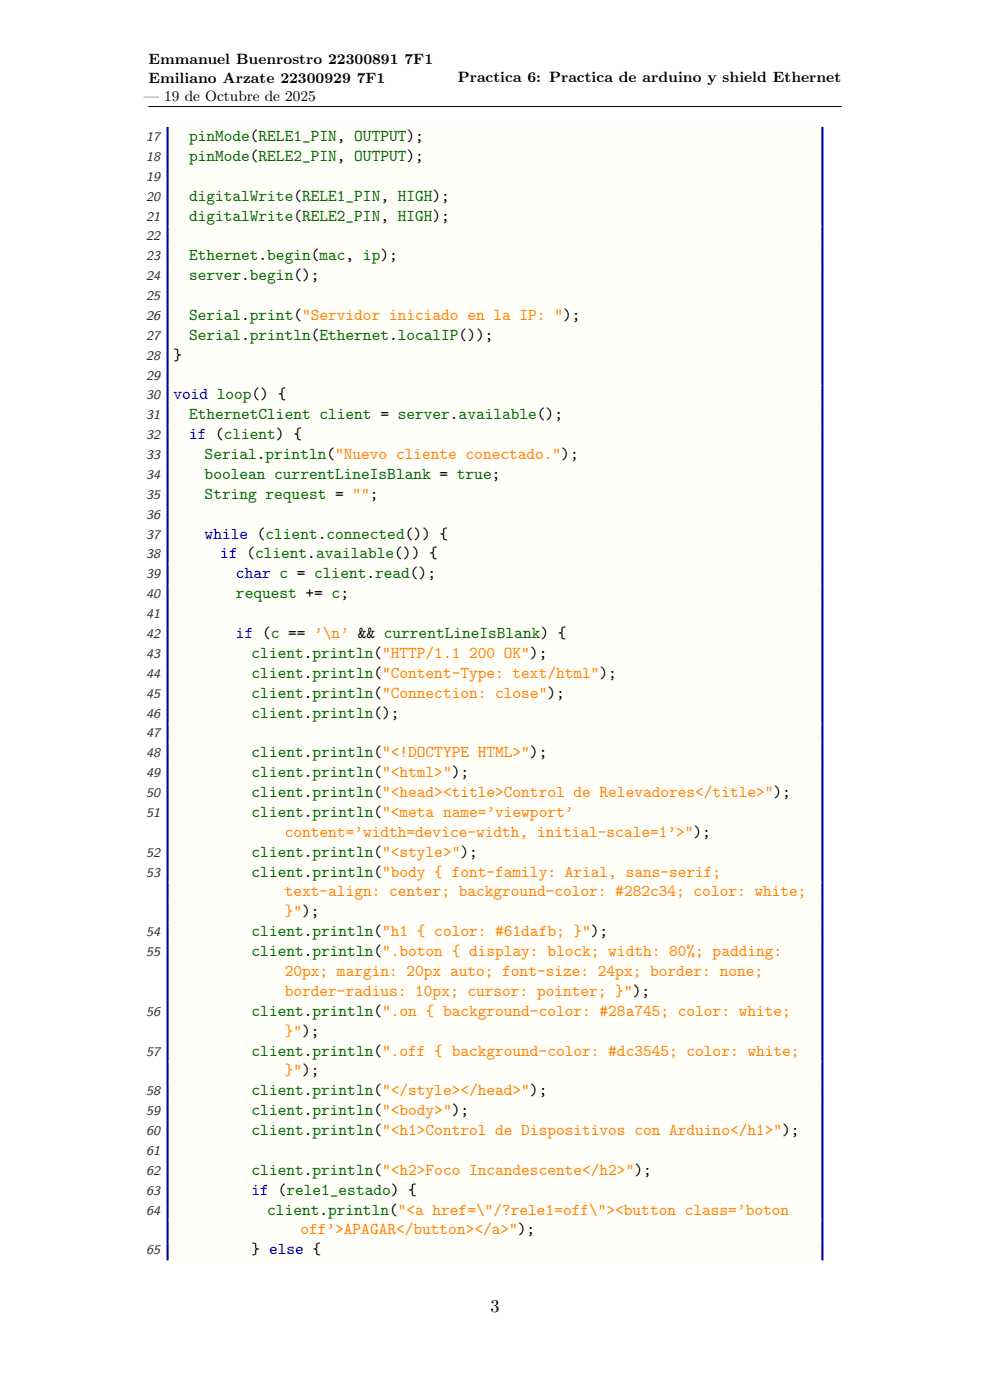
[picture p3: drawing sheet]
<svg xmlns="http://www.w3.org/2000/svg" width="210mm" height="297mm" viewBox="0 0 210 297" stroke-linecap="round" stroke-linejoin="round" font-family="sans-serif">
<defs><g id="words">
<text font-size="3.8" x="104" y="278.3">3</text>
<g font-size="3.5" fill="#060">
<text x="40.1" y="29.9">pinMode(RELE1_PIN, OUTPUT);</text>
<text x="40.1" y="34.1">pinMode(RELE2_PIN, OUTPUT);</text>
<text x="40.1" y="42.6">digitalWrite(RELE1_PIN, HIGH);</text>
<text x="40.1" y="46.8">digitalWrite(RELE2_PIN, HIGH);</text>
<text x="40.1" y="55.2">Ethernet.begin(mac, ip);</text>
<text x="40.1" y="59.4">server.begin();</text>
<text x="40.1" y="67.9">Serial.print(&quot;Servidor iniciado en la IP: &quot;);</text>
<text x="40.1" y="72.1">Serial.println(Ethernet.localIP());</text>
<text x="40.1" y="89">EthernetClient client = server.available();</text>
<text x="43.4" y="97.4">Serial.println(&quot;Nuevo cliente conectado.&quot;);</text>
<text x="43.4" y="101.6">boolean currentLineIsBlank = true;</text>
<text x="43.4" y="105.8">String request = &quot;&quot;;</text>
<text x="50.1" y="126.9">request += c;</text>
<text x="53.4" y="139.6">client.println(&quot;HTTP/1.1</text>
<text x="53.4" y="143.8">client.println(&quot;Content-Type: text/html&quot;);</text>
<text x="53.4" y="148">client.println(&quot;Connection: close&quot;);</text>
<text x="53.4" y="152.2">client.println();</text>
<text x="53.4" y="160.7">client.println(&quot;&lt;!DOCTYPE HTML&gt;&quot;);</text>
<text x="53.4" y="164.9">client.println(&quot;&lt;html&gt;&quot;);</text>
<text x="53.4" y="169.1">client.println(&quot;&lt;head&gt;&lt;title&gt;Control de Relevadores&lt;/title&gt;&quot;);</text>
<text x="53.4" y="173.3">client.println(&quot;&lt;meta name=’viewport’</text>
<text x="53.4" y="181.7">client.println(&quot;&lt;style&gt;&quot;);</text>
<text x="53.4" y="186">client.println(&quot;body { font-family: Arial, sans-serif;</text>
<text x="53.4" y="198.6">client.println(&quot;h1 { color: #61dafb; }&quot;);</text>
<text x="53.4" y="202.8">client.println(&quot;.boton { display: block; width: 80%; padding:</text>
<text x="53.4" y="215.5">client.println(&quot;.on { background-color: #28a745; color: white;</text>
<text x="53.4" y="223.9">client.println(&quot;.off { background-color: #dc3545; color: white;</text>
<text x="53.4" y="232.4">client.println(&quot;&lt;/style&gt;&lt;/head&gt;&quot;);</text>
<text x="53.4" y="236.6">client.println(&quot;&lt;body&gt;&quot;);</text>
<text x="53.4" y="240.8">client.println(&quot;&lt;h1&gt;Control de Dispositivos con Arduino&lt;/h1&gt;&quot;);</text>
<text x="53.4" y="249.2">client.println(&quot;&lt;h2&gt;Foco Incandescente&lt;/h2&gt;&quot;);</text>
<text x="56.7" y="257.7">client.println(&quot;&lt;a href=\&quot;/?rele1=off\&quot;&gt;&lt;button class=’boton</text>
</g>
<g font-size="3.5">
<text x="36.8" y="76.3">}</text>
<text x="53.4" y="266.1">} else {</text>
</g>
<g font-size="3.5" fill="#00c">
<text x="36.8" y="84.7">void loop() {</text>
<text x="40.1" y="93.2">if (client) {</text>
<text x="43.4" y="114.3">while (client.connected()) {</text>
<text x="46.7" y="118.5">if (client.available()) {</text>
<text x="50.1" y="122.7">char c = client.read();</text>
<text x="50.1" y="135.3">if (c == ’\n’ &amp;&amp; currentLineIsBlank) {</text>
<text x="53.4" y="253.4">if (rele1_estado) {</text>
</g>
<g font-size="3.5" fill="#ff8000">
<text x="99.5" y="139.6">200 OK&quot;);</text>
<text x="60.4" y="177.5">content=’width=device-width, initial-scale=1’&gt;&quot;);</text>
<text x="60.4" y="190.2">text-align: center; background-color: #282c34; color: white;</text>
<text x="60.4" y="194.4">}&quot;);</text>
<text x="60.4" y="207">20px; margin: 20px auto; font-size: 24px; border: none;</text>
<text x="60.4" y="211.3">border-radius: 10px; cursor: pointer; }&quot;);</text>
<text x="60.4" y="219.7">}&quot;);</text>
<text x="60.4" y="228.1">}&quot;);</text>
<text x="63.7" y="261.9">off’&gt;APAGAR&lt;/button&gt;&lt;/a&gt;&quot;);</text>
</g>
<g font-size="3.2">
<text x="31.5" y="13.6">Emmanuel Buenrostro 22300891 7F1</text>
<text x="31.5" y="17.5">Emiliano Arzate 22300929 7F1</text>
<text x="97.1" y="17.4">Practica 6: Practica de arduino y shield Ethernet</text>
<text x="30.5" y="21.4">— 19 de Octubre de 2025</text>
</g>
<g font-size="2.8" fill="#333">
<text x="31" y="29.9">17</text>
<text x="31" y="34.1">18</text>
<text x="31" y="38.3">19</text>
<text x="31" y="42.6">20</text>
<text x="31" y="46.8">21</text>
<text x="31" y="51">22</text>
<text x="31" y="55.2">23</text>
<text x="31" y="59.4">24</text>
<text x="31" y="63.7">25</text>
<text x="31" y="67.9">26</text>
<text x="31" y="72.1">27</text>
<text x="31" y="76.3">28</text>
<text x="31" y="80.5">29</text>
<text x="31" y="84.7">30</text>
<text x="31" y="89">31</text>
<text x="31" y="93.2">32</text>
<text x="31" y="97.4">33</text>
<text x="31" y="101.6">34</text>
<text x="31" y="105.8">35</text>
<text x="31" y="110">36</text>
<text x="31" y="114.3">37</text>
<text x="31" y="118.5">38</text>
<text x="31" y="122.7">39</text>
<text x="31" y="126.9">40</text>
<text x="31" y="131.1">41</text>
<text x="31" y="135.3">42</text>
<text x="31" y="139.6">43</text>
<text x="31" y="143.8">44</text>
<text x="31" y="148">45</text>
<text x="31" y="152.2">46</text>
<text x="31" y="156.4">47</text>
<text x="31" y="160.7">48</text>
<text x="31" y="164.9">49</text>
<text x="31" y="169.1">50</text>
<text x="31" y="173.3">51</text>
<text x="31" y="181.7">52</text>
<text x="31" y="186">53</text>
<text x="31" y="198.6">54</text>
<text x="31" y="202.8">55</text>
<text x="31" y="215.5">56</text>
<text x="31" y="223.9">57</text>
<text x="31" y="232.4">58</text>
<text x="31" y="236.6">59</text>
<text x="31" y="240.8">60</text>
<text x="31" y="245">61</text>
<text x="31" y="249.2">62</text>
<text x="31" y="253.4">63</text>
<text x="31" y="257.7">64</text>
<text x="31" y="266.1">65</text>
</g>
</g></defs>
<path d="M31.5 22.6h147" fill="none" stroke="#000" stroke-width=".21"/>
<path d="M35.7 27h1.1v4.2h-1.1z" fill="#fffef8"/>
<path d="M35.5 27v4.2" fill="none" stroke="#00004d" stroke-width=".35"/>
<path d="M35.5 27v4.2" fill="none" stroke="#0000b3" stroke-width=".35"/>
<g fill="#fffef8">
<path d="M36.8 27h136.4v4.2h-136.4z"/>
<path d="M173.2 27h1.1v4.2h-1.1z"/>
</g>
<path d="M174.5 27v4.2" fill="none" stroke="#00004d" stroke-width=".35"/>
<path d="M174.5 27v4.2" fill="none" stroke="#0000b3" stroke-width=".35"/>
<path d="M35.7 31.2h1.1v4.2h-1.1z" fill="#fffef8"/>
<path d="M35.5 31.2v4.2" fill="none" stroke="#00004d" stroke-width=".35"/>
<path d="M35.5 31.2v4.2" fill="none" stroke="#0000b3" stroke-width=".35"/>
<g fill="#fffef8">
<path d="M36.8 31.2h136.4v4.2h-136.4z"/>
<path d="M173.2 31.2h1.1v4.2h-1.1z"/>
</g>
<path d="M174.5 31.2v4.2" fill="none" stroke="#00004d" stroke-width=".35"/>
<path d="M174.5 31.2v4.2" fill="none" stroke="#0000b3" stroke-width=".35"/>
<path d="M35.7 35.4h1.1v4.2h-1.1z" fill="#fffef8"/>
<path d="M35.5 35.4v4.2" fill="none" stroke="#00004d" stroke-width=".35"/>
<path d="M35.5 35.4v4.2" fill="none" stroke="#0000b3" stroke-width=".35"/>
<g fill="#fffef8">
<path d="M36.8 35.4h136.4v4.2h-136.4z"/>
<path d="M173.2 35.4h1.1v4.2h-1.1z"/>
</g>
<path d="M174.5 35.4v4.2" fill="none" stroke="#00004d" stroke-width=".35"/>
<path d="M174.5 35.4v4.2" fill="none" stroke="#0000b3" stroke-width=".35"/>
<path d="M35.7 39.6h1.1v4.2h-1.1z" fill="#fffef8"/>
<path d="M35.5 39.6v4.2" fill="none" stroke="#00004d" stroke-width=".35"/>
<path d="M35.5 39.6v4.2" fill="none" stroke="#0000b3" stroke-width=".35"/>
<g fill="#fffef8">
<path d="M36.8 39.6h136.4v4.2h-136.4z"/>
<path d="M173.2 39.6h1.1v4.2h-1.1z"/>
</g>
<path d="M174.5 39.6v4.2" fill="none" stroke="#00004d" stroke-width=".35"/>
<path d="M174.5 39.6v4.2" fill="none" stroke="#0000b3" stroke-width=".35"/>
<path d="M35.7 43.8h1.1v4.2h-1.1z" fill="#fffef8"/>
<path d="M35.5 43.8v4.2" fill="none" stroke="#00004d" stroke-width=".35"/>
<path d="M35.5 43.8v4.2" fill="none" stroke="#0000b3" stroke-width=".35"/>
<g fill="#fffef8">
<path d="M36.8 43.8h136.4v4.2h-136.4z"/>
<path d="M173.2 43.8h1.1v4.2h-1.1z"/>
</g>
<path d="M174.5 43.8v4.2" fill="none" stroke="#00004d" stroke-width=".35"/>
<path d="M174.5 43.8v4.2" fill="none" stroke="#0000b3" stroke-width=".35"/>
<path d="M35.7 48h1.1v4.3h-1.1z" fill="#fffef8"/>
<path d="M35.5 48v4.3" fill="none" stroke="#00004d" stroke-width=".35"/>
<path d="M35.5 48v4.3" fill="none" stroke="#0000b3" stroke-width=".35"/>
<g fill="#fffef8">
<path d="M36.8 48h136.4v4.3h-136.4z"/>
<path d="M173.2 48h1.1v4.3h-1.1z"/>
</g>
<path d="M174.5 48v4.3" fill="none" stroke="#00004d" stroke-width=".35"/>
<path d="M174.5 48v4.3" fill="none" stroke="#0000b3" stroke-width=".35"/>
<path d="M35.7 52.3h1.1v4.2h-1.1z" fill="#fffef8"/>
<path d="M35.5 52.3v4.2" fill="none" stroke="#00004d" stroke-width=".35"/>
<path d="M35.5 52.3v4.2" fill="none" stroke="#0000b3" stroke-width=".35"/>
<g fill="#fffef8">
<path d="M36.8 52.3h136.4v4.2h-136.4z"/>
<path d="M173.2 52.3h1.1v4.2h-1.1z"/>
</g>
<path d="M174.5 52.3v4.2" fill="none" stroke="#00004d" stroke-width=".35"/>
<path d="M174.5 52.3v4.2" fill="none" stroke="#0000b3" stroke-width=".35"/>
<path d="M35.7 56.5h1.1v4.2h-1.1z" fill="#fffef8"/>
<path d="M35.5 56.5v4.2" fill="none" stroke="#00004d" stroke-width=".35"/>
<path d="M35.5 56.5v4.2" fill="none" stroke="#0000b3" stroke-width=".35"/>
<g fill="#fffef8">
<path d="M36.8 56.5h136.4v4.2h-136.4z"/>
<path d="M173.2 56.5h1.1v4.2h-1.1z"/>
</g>
<path d="M174.5 56.5v4.2" fill="none" stroke="#00004d" stroke-width=".35"/>
<path d="M174.5 56.5v4.2" fill="none" stroke="#0000b3" stroke-width=".35"/>
<path d="M35.7 60.7h1.1v4.2h-1.1z" fill="#fffef8"/>
<path d="M35.5 60.7v4.2" fill="none" stroke="#00004d" stroke-width=".35"/>
<path d="M35.5 60.7v4.2" fill="none" stroke="#0000b3" stroke-width=".35"/>
<g fill="#fffef8">
<path d="M36.8 60.7h136.4v4.2h-136.4z"/>
<path d="M173.2 60.7h1.1v4.2h-1.1z"/>
</g>
<path d="M174.5 60.7v4.2" fill="none" stroke="#00004d" stroke-width=".35"/>
<path d="M174.5 60.7v4.2" fill="none" stroke="#0000b3" stroke-width=".35"/>
<path d="M35.7 64.9h1.1v4.2h-1.1z" fill="#fffef8"/>
<path d="M35.5 64.9v4.2" fill="none" stroke="#00004d" stroke-width=".35"/>
<path d="M35.5 64.9v4.2" fill="none" stroke="#0000b3" stroke-width=".35"/>
<g fill="#fffef8">
<path d="M36.8 64.9h136.4v4.2h-136.4z"/>
<path d="M173.2 64.9h1.1v4.2h-1.1z"/>
</g>
<path d="M174.5 64.9v4.2" fill="none" stroke="#00004d" stroke-width=".35"/>
<path d="M174.5 64.9v4.2" fill="none" stroke="#0000b3" stroke-width=".35"/>
<path d="M35.7 69.1h1.1v4.3h-1.1z" fill="#fffef8"/>
<path d="M35.5 69.1v4.3" fill="none" stroke="#00004d" stroke-width=".35"/>
<path d="M35.5 69.1v4.3" fill="none" stroke="#0000b3" stroke-width=".35"/>
<g fill="#fffef8">
<path d="M36.8 69.1h136.4v4.3h-136.4z"/>
<path d="M173.2 69.1h1.1v4.3h-1.1z"/>
</g>
<path d="M174.5 69.1v4.3" fill="none" stroke="#00004d" stroke-width=".35"/>
<path d="M174.5 69.1v4.3" fill="none" stroke="#0000b3" stroke-width=".35"/>
<path d="M35.7 73.4h1.1v4.2h-1.1z" fill="#fffef8"/>
<path d="M35.5 73.4v4.2" fill="none" stroke="#00004d" stroke-width=".35"/>
<path d="M35.5 73.4v4.2" fill="none" stroke="#0000b3" stroke-width=".35"/>
<g fill="#fffef8">
<path d="M36.8 73.4h136.4v4.2h-136.4z"/>
<path d="M173.2 73.4h1.1v4.2h-1.1z"/>
</g>
<path d="M174.5 73.4v4.2" fill="none" stroke="#00004d" stroke-width=".35"/>
<path d="M174.5 73.4v4.2" fill="none" stroke="#0000b3" stroke-width=".35"/>
<path d="M35.7 77.6h1.1v4.2h-1.1z" fill="#fffef8"/>
<path d="M35.5 77.6v4.2" fill="none" stroke="#00004d" stroke-width=".35"/>
<path d="M35.5 77.6v4.2" fill="none" stroke="#0000b3" stroke-width=".35"/>
<g fill="#fffef8">
<path d="M36.8 77.6h136.4v4.2h-136.4z"/>
<path d="M173.2 77.6h1.1v4.2h-1.1z"/>
</g>
<path d="M174.5 77.6v4.2" fill="none" stroke="#00004d" stroke-width=".35"/>
<path d="M174.5 77.6v4.2" fill="none" stroke="#0000b3" stroke-width=".35"/>
<path d="M35.7 81.8h1.1v4.2h-1.1z" fill="#fffef8"/>
<path d="M35.5 81.8v4.2" fill="none" stroke="#00004d" stroke-width=".35"/>
<path d="M35.5 81.8v4.2" fill="none" stroke="#0000b3" stroke-width=".35"/>
<g fill="#fffef8">
<path d="M36.8 81.8h136.4v4.2h-136.4z"/>
<path d="M173.2 81.8h1.1v4.2h-1.1z"/>
</g>
<path d="M174.5 81.8v4.2" fill="none" stroke="#00004d" stroke-width=".35"/>
<path d="M174.5 81.8v4.2" fill="none" stroke="#0000b3" stroke-width=".35"/>
<path d="M35.7 86h1.1v4.2h-1.1z" fill="#fffef8"/>
<path d="M35.5 86v4.2" fill="none" stroke="#00004d" stroke-width=".35"/>
<path d="M35.5 86v4.2" fill="none" stroke="#0000b3" stroke-width=".35"/>
<g fill="#fffef8">
<path d="M36.8 86h136.4v4.2h-136.4z"/>
<path d="M173.2 86h1.1v4.2h-1.1z"/>
</g>
<path d="M174.5 86v4.2" fill="none" stroke="#00004d" stroke-width=".35"/>
<path d="M174.5 86v4.2" fill="none" stroke="#0000b3" stroke-width=".35"/>
<path d="M35.7 90.2h1.1v4.2h-1.1z" fill="#fffef8"/>
<path d="M35.5 90.2v4.2" fill="none" stroke="#00004d" stroke-width=".35"/>
<path d="M35.5 90.2v4.2" fill="none" stroke="#0000b3" stroke-width=".35"/>
<g fill="#fffef8">
<path d="M36.8 90.2h136.4v4.2h-136.4z"/>
<path d="M173.2 90.2h1.1v4.2h-1.1z"/>
</g>
<path d="M174.5 90.2v4.2" fill="none" stroke="#00004d" stroke-width=".35"/>
<path d="M174.5 90.2v4.2" fill="none" stroke="#0000b3" stroke-width=".35"/>
<path d="M35.7 94.4h1.1v4.3h-1.1z" fill="#fffef8"/>
<path d="M35.5 94.4v4.3" fill="none" stroke="#00004d" stroke-width=".35"/>
<path d="M35.5 94.4v4.3" fill="none" stroke="#0000b3" stroke-width=".35"/>
<g fill="#fffef8">
<path d="M36.8 94.4h136.4v4.3h-136.4z"/>
<path d="M173.2 94.4h1.1v4.3h-1.1z"/>
</g>
<path d="M174.5 94.4v4.3" fill="none" stroke="#00004d" stroke-width=".35"/>
<path d="M174.5 94.4v4.3" fill="none" stroke="#0000b3" stroke-width=".35"/>
<path d="M35.7 98.7h1.1v4.2h-1.1z" fill="#fffef8"/>
<path d="M35.5 98.7v4.2" fill="none" stroke="#00004d" stroke-width=".35"/>
<path d="M35.5 98.7v4.2" fill="none" stroke="#0000b3" stroke-width=".35"/>
<g fill="#fffef8">
<path d="M36.8 98.7h136.4v4.2h-136.4z"/>
<path d="M173.2 98.7h1.1v4.2h-1.1z"/>
</g>
<path d="M174.5 98.7v4.2" fill="none" stroke="#00004d" stroke-width=".35"/>
<path d="M174.5 98.7v4.2" fill="none" stroke="#0000b3" stroke-width=".35"/>
<path d="M35.7 102.9h1.1v4.2h-1.1z" fill="#fffef8"/>
<path d="M35.5 102.9v4.2" fill="none" stroke="#00004d" stroke-width=".35"/>
<path d="M35.5 102.9v4.2" fill="none" stroke="#0000b3" stroke-width=".35"/>
<g fill="#fffef8">
<path d="M36.8 102.9h136.4v4.2h-136.4z"/>
<path d="M173.2 102.9h1.1v4.2h-1.1z"/>
</g>
<path d="M174.5 102.9v4.2" fill="none" stroke="#00004d" stroke-width=".35"/>
<path d="M174.5 102.9v4.2" fill="none" stroke="#0000b3" stroke-width=".35"/>
<path d="M35.7 107.1h1.1v4.2h-1.1z" fill="#fffef8"/>
<path d="M35.5 107.1v4.2" fill="none" stroke="#00004d" stroke-width=".35"/>
<path d="M35.5 107.1v4.2" fill="none" stroke="#0000b3" stroke-width=".35"/>
<g fill="#fffef8">
<path d="M36.8 107.1h136.4v4.2h-136.4z"/>
<path d="M173.2 107.1h1.1v4.2h-1.1z"/>
</g>
<path d="M174.5 107.1v4.2" fill="none" stroke="#00004d" stroke-width=".35"/>
<path d="M174.5 107.1v4.2" fill="none" stroke="#0000b3" stroke-width=".35"/>
<path d="M35.7 111.3h1.1v4.2h-1.1z" fill="#fffef8"/>
<path d="M35.5 111.3v4.2" fill="none" stroke="#00004d" stroke-width=".35"/>
<path d="M35.5 111.3v4.2" fill="none" stroke="#0000b3" stroke-width=".35"/>
<g fill="#fffef8">
<path d="M36.8 111.3h136.4v4.2h-136.4z"/>
<path d="M173.2 111.3h1.1v4.2h-1.1z"/>
</g>
<path d="M174.5 111.3v4.2" fill="none" stroke="#00004d" stroke-width=".35"/>
<path d="M174.5 111.3v4.2" fill="none" stroke="#0000b3" stroke-width=".35"/>
<path d="M35.7 115.5h1.1v4.2h-1.1z" fill="#fffef8"/>
<path d="M35.5 115.5v4.2" fill="none" stroke="#00004d" stroke-width=".35"/>
<path d="M35.5 115.5v4.2" fill="none" stroke="#0000b3" stroke-width=".35"/>
<g fill="#fffef8">
<path d="M36.8 115.5h136.4v4.2h-136.4z"/>
<path d="M173.2 115.5h1.1v4.2h-1.1z"/>
</g>
<path d="M174.5 115.5v4.2" fill="none" stroke="#00004d" stroke-width=".35"/>
<path d="M174.5 115.5v4.2" fill="none" stroke="#0000b3" stroke-width=".35"/>
<path d="M35.7 119.7h1.1v4.3h-1.1z" fill="#fffef8"/>
<path d="M35.5 119.7v4.3" fill="none" stroke="#00004d" stroke-width=".35"/>
<path d="M35.5 119.7v4.3" fill="none" stroke="#0000b3" stroke-width=".35"/>
<g fill="#fffef8">
<path d="M36.8 119.7h136.4v4.3h-136.4z"/>
<path d="M173.2 119.7h1.1v4.3h-1.1z"/>
</g>
<path d="M174.5 119.7v4.3" fill="none" stroke="#00004d" stroke-width=".35"/>
<path d="M174.5 119.7v4.3" fill="none" stroke="#0000b3" stroke-width=".35"/>
<path d="M35.7 124h1.1v4.2h-1.1z" fill="#fffef8"/>
<path d="M35.5 124v4.2" fill="none" stroke="#00004d" stroke-width=".35"/>
<path d="M35.5 124v4.2" fill="none" stroke="#0000b3" stroke-width=".35"/>
<g fill="#fffef8">
<path d="M36.8 124h136.4v4.2h-136.4z"/>
<path d="M173.2 124h1.1v4.2h-1.1z"/>
</g>
<path d="M174.5 124v4.2" fill="none" stroke="#00004d" stroke-width=".35"/>
<path d="M174.5 124v4.2" fill="none" stroke="#0000b3" stroke-width=".35"/>
<path d="M35.7 128.2h1.1v4.2h-1.1z" fill="#fffef8"/>
<path d="M35.5 128.2v4.2" fill="none" stroke="#00004d" stroke-width=".35"/>
<path d="M35.5 128.2v4.2" fill="none" stroke="#0000b3" stroke-width=".35"/>
<g fill="#fffef8">
<path d="M36.8 128.2h136.4v4.2h-136.4z"/>
<path d="M173.2 128.2h1.1v4.2h-1.1z"/>
</g>
<path d="M174.5 128.2v4.2" fill="none" stroke="#00004d" stroke-width=".35"/>
<path d="M174.5 128.2v4.2" fill="none" stroke="#0000b3" stroke-width=".35"/>
<path d="M35.7 132.4h1.1v4.2h-1.1z" fill="#fffef8"/>
<path d="M35.5 132.4v4.2" fill="none" stroke="#00004d" stroke-width=".35"/>
<path d="M35.5 132.4v4.2" fill="none" stroke="#0000b3" stroke-width=".35"/>
<g fill="#fffef8">
<path d="M36.8 132.4h136.4v4.2h-136.4z"/>
<path d="M173.2 132.4h1.1v4.2h-1.1z"/>
</g>
<path d="M174.5 132.4v4.2" fill="none" stroke="#00004d" stroke-width=".35"/>
<path d="M174.5 132.4v4.2" fill="none" stroke="#0000b3" stroke-width=".35"/>
<path d="M35.7 136.6h1.1v4.2h-1.1z" fill="#fffef8"/>
<path d="M35.5 136.6v4.2" fill="none" stroke="#00004d" stroke-width=".35"/>
<path d="M35.5 136.6v4.2" fill="none" stroke="#0000b3" stroke-width=".35"/>
<g fill="#fffef8">
<path d="M36.8 136.6h136.4v4.2h-136.4z"/>
<path d="M173.2 136.6h1.1v4.2h-1.1z"/>
</g>
<path d="M174.5 136.6v4.2" fill="none" stroke="#00004d" stroke-width=".35"/>
<path d="M174.5 136.6v4.2" fill="none" stroke="#0000b3" stroke-width=".35"/>
<path d="M35.7 140.8h1.1v4.2h-1.1z" fill="#fffef8"/>
<path d="M35.5 140.8v4.2" fill="none" stroke="#00004d" stroke-width=".35"/>
<path d="M35.5 140.8v4.2" fill="none" stroke="#0000b3" stroke-width=".35"/>
<g fill="#fffef8">
<path d="M36.8 140.8h136.4v4.2h-136.4z"/>
<path d="M173.2 140.8h1.1v4.2h-1.1z"/>
</g>
<path d="M174.5 140.8v4.2" fill="none" stroke="#00004d" stroke-width=".35"/>
<path d="M174.5 140.8v4.2" fill="none" stroke="#0000b3" stroke-width=".35"/>
<path d="M35.7 145h1.1v4.3h-1.1z" fill="#fffef8"/>
<path d="M35.5 145v4.3" fill="none" stroke="#00004d" stroke-width=".35"/>
<path d="M35.5 145v4.3" fill="none" stroke="#0000b3" stroke-width=".35"/>
<g fill="#fffef8">
<path d="M36.8 145h136.4v4.3h-136.4z"/>
<path d="M173.2 145h1.1v4.3h-1.1z"/>
</g>
<path d="M174.5 145v4.3" fill="none" stroke="#00004d" stroke-width=".35"/>
<path d="M174.5 145v4.3" fill="none" stroke="#0000b3" stroke-width=".35"/>
<path d="M35.7 149.3h1.1v4.2h-1.1z" fill="#fffef8"/>
<path d="M35.5 149.3v4.2" fill="none" stroke="#00004d" stroke-width=".35"/>
<path d="M35.5 149.3v4.2" fill="none" stroke="#0000b3" stroke-width=".35"/>
<g fill="#fffef8">
<path d="M36.8 149.3h136.4v4.2h-136.4z"/>
<path d="M173.2 149.3h1.1v4.2h-1.1z"/>
</g>
<path d="M174.5 149.3v4.2" fill="none" stroke="#00004d" stroke-width=".35"/>
<path d="M174.5 149.3v4.2" fill="none" stroke="#0000b3" stroke-width=".35"/>
<path d="M35.7 153.5h1.1v4.2h-1.1z" fill="#fffef8"/>
<path d="M35.5 153.5v4.2" fill="none" stroke="#00004d" stroke-width=".35"/>
<path d="M35.5 153.5v4.2" fill="none" stroke="#0000b3" stroke-width=".35"/>
<g fill="#fffef8">
<path d="M36.8 153.5h136.4v4.2h-136.4z"/>
<path d="M173.2 153.5h1.1v4.2h-1.1z"/>
</g>
<path d="M174.5 153.5v4.2" fill="none" stroke="#00004d" stroke-width=".35"/>
<path d="M174.5 153.5v4.2" fill="none" stroke="#0000b3" stroke-width=".35"/>
<path d="M35.7 157.7h1.1v4.2h-1.1z" fill="#fffef8"/>
<path d="M35.5 157.7v4.2" fill="none" stroke="#00004d" stroke-width=".35"/>
<path d="M35.5 157.7v4.2" fill="none" stroke="#0000b3" stroke-width=".35"/>
<g fill="#fffef8">
<path d="M36.8 157.7h136.4v4.2h-136.4z"/>
<path d="M173.2 157.7h1.1v4.2h-1.1z"/>
</g>
<path d="M174.5 157.7v4.2" fill="none" stroke="#00004d" stroke-width=".35"/>
<path d="M174.5 157.7v4.2" fill="none" stroke="#0000b3" stroke-width=".35"/>
<path d="M35.7 161.9h1.1v4.2h-1.1z" fill="#fffef8"/>
<path d="M35.5 161.9v4.2" fill="none" stroke="#00004d" stroke-width=".35"/>
<path d="M35.5 161.9v4.2" fill="none" stroke="#0000b3" stroke-width=".35"/>
<g fill="#fffef8">
<path d="M36.8 161.9h136.4v4.2h-136.4z"/>
<path d="M173.2 161.9h1.1v4.2h-1.1z"/>
</g>
<path d="M174.5 161.9v4.2" fill="none" stroke="#00004d" stroke-width=".35"/>
<path d="M174.5 161.9v4.2" fill="none" stroke="#0000b3" stroke-width=".35"/>
<path d="M35.7 166.1h1.1v4.3h-1.1z" fill="#fffef8"/>
<path d="M35.5 166.1v4.3" fill="none" stroke="#00004d" stroke-width=".35"/>
<path d="M35.5 166.1v4.3" fill="none" stroke="#0000b3" stroke-width=".35"/>
<g fill="#fffef8">
<path d="M36.8 166.1h136.4v4.3h-136.4z"/>
<path d="M173.2 166.1h1.1v4.3h-1.1z"/>
</g>
<path d="M174.5 166.1v4.3" fill="none" stroke="#00004d" stroke-width=".35"/>
<path d="M174.5 166.1v4.3" fill="none" stroke="#0000b3" stroke-width=".35"/>
<path d="M35.7 170.4h1.1v4.2h-1.1z" fill="#fffef8"/>
<path d="M35.5 170.4v4.2" fill="none" stroke="#00004d" stroke-width=".35"/>
<path d="M35.5 170.4v4.2" fill="none" stroke="#0000b3" stroke-width=".35"/>
<g fill="#fffef8">
<path d="M36.8 170.4h136.4v4.2h-136.4z"/>
<path d="M173.2 170.4h1.1v4.2h-1.1z"/>
</g>
<path d="M174.5 170.4v4.2" fill="none" stroke="#00004d" stroke-width=".35"/>
<path d="M174.5 170.4v4.2" fill="none" stroke="#0000b3" stroke-width=".35"/>
<path d="M35.7 174.6h1.1v4.2h-1.1z" fill="#fffef8"/>
<path d="M35.5 174.6v4.2" fill="none" stroke="#00004d" stroke-width=".35"/>
<path d="M35.5 174.6v4.2" fill="none" stroke="#0000b3" stroke-width=".35"/>
<g fill="#fffef8">
<path d="M36.8 174.6h136.4v4.2h-136.4z"/>
<path d="M173.2 174.6h1.1v4.2h-1.1z"/>
</g>
<path d="M174.5 174.6v4.2" fill="none" stroke="#00004d" stroke-width=".35"/>
<path d="M174.5 174.6v4.2" fill="none" stroke="#0000b3" stroke-width=".35"/>
<path d="M35.7 178.8h1.1v4.2h-1.1z" fill="#fffef8"/>
<path d="M35.5 178.8v4.2" fill="none" stroke="#00004d" stroke-width=".35"/>
<path d="M35.5 178.8v4.2" fill="none" stroke="#0000b3" stroke-width=".35"/>
<g fill="#fffef8">
<path d="M36.8 178.8h136.4v4.2h-136.4z"/>
<path d="M173.2 178.8h1.1v4.2h-1.1z"/>
</g>
<path d="M174.5 178.8v4.2" fill="none" stroke="#00004d" stroke-width=".35"/>
<path d="M174.5 178.8v4.2" fill="none" stroke="#0000b3" stroke-width=".35"/>
<path d="M35.7 183h1.1v4.2h-1.1z" fill="#fffef8"/>
<path d="M35.5 183v4.2" fill="none" stroke="#00004d" stroke-width=".35"/>
<path d="M35.5 183v4.2" fill="none" stroke="#0000b3" stroke-width=".35"/>
<g fill="#fffef8">
<path d="M36.8 183h136.4v4.2h-136.4z"/>
<path d="M173.2 183h1.1v4.2h-1.1z"/>
</g>
<path d="M174.5 183v4.2" fill="none" stroke="#00004d" stroke-width=".35"/>
<path d="M174.5 183v4.2" fill="none" stroke="#0000b3" stroke-width=".35"/>
<path d="M35.7 187.2h1.1v4.2h-1.1z" fill="#fffef8"/>
<path d="M35.5 187.2v4.2" fill="none" stroke="#00004d" stroke-width=".35"/>
<path d="M35.5 187.2v4.2" fill="none" stroke="#0000b3" stroke-width=".35"/>
<g fill="#fffef8">
<path d="M36.8 187.2h136.4v4.2h-136.4z"/>
<path d="M173.2 187.2h1.1v4.2h-1.1z"/>
</g>
<path d="M174.5 187.2v4.2" fill="none" stroke="#00004d" stroke-width=".35"/>
<path d="M174.5 187.2v4.2" fill="none" stroke="#0000b3" stroke-width=".35"/>
<path d="M35.7 191.4h1.1v4.3h-1.1z" fill="#fffef8"/>
<path d="M35.5 191.4v4.3" fill="none" stroke="#00004d" stroke-width=".35"/>
<path d="M35.5 191.4v4.3" fill="none" stroke="#0000b3" stroke-width=".35"/>
<g fill="#fffef8">
<path d="M36.8 191.4h136.4v4.3h-136.4z"/>
<path d="M173.2 191.4h1.1v4.3h-1.1z"/>
</g>
<path d="M174.5 191.4v4.3" fill="none" stroke="#00004d" stroke-width=".35"/>
<path d="M174.5 191.4v4.3" fill="none" stroke="#0000b3" stroke-width=".35"/>
<path d="M35.7 195.7h1.1v4.2h-1.1z" fill="#fffef8"/>
<path d="M35.5 195.7v4.2" fill="none" stroke="#00004d" stroke-width=".35"/>
<path d="M35.5 195.7v4.2" fill="none" stroke="#0000b3" stroke-width=".35"/>
<g fill="#fffef8">
<path d="M36.8 195.7h136.4v4.2h-136.4z"/>
<path d="M173.2 195.7h1.1v4.2h-1.1z"/>
</g>
<path d="M174.5 195.7v4.2" fill="none" stroke="#00004d" stroke-width=".35"/>
<path d="M174.5 195.7v4.2" fill="none" stroke="#0000b3" stroke-width=".35"/>
<path d="M35.7 199.9h1.1v4.2h-1.1z" fill="#fffef8"/>
<path d="M35.5 199.9v4.2" fill="none" stroke="#00004d" stroke-width=".35"/>
<path d="M35.5 199.9v4.2" fill="none" stroke="#0000b3" stroke-width=".35"/>
<g fill="#fffef8">
<path d="M36.8 199.9h136.4v4.2h-136.4z"/>
<path d="M173.2 199.9h1.1v4.2h-1.1z"/>
</g>
<path d="M174.5 199.9v4.2" fill="none" stroke="#00004d" stroke-width=".35"/>
<path d="M174.5 199.9v4.2" fill="none" stroke="#0000b3" stroke-width=".35"/>
<path d="M35.7 204.1h1.1v4.2h-1.1z" fill="#fffef8"/>
<path d="M35.5 204.1v4.2" fill="none" stroke="#00004d" stroke-width=".35"/>
<path d="M35.5 204.1v4.2" fill="none" stroke="#0000b3" stroke-width=".35"/>
<g fill="#fffef8">
<path d="M36.8 204.1h136.4v4.2h-136.4z"/>
<path d="M173.2 204.1h1.1v4.2h-1.1z"/>
</g>
<path d="M174.5 204.1v4.2" fill="none" stroke="#00004d" stroke-width=".35"/>
<path d="M174.5 204.1v4.2" fill="none" stroke="#0000b3" stroke-width=".35"/>
<path d="M35.7 208.3h1.1v4.2h-1.1z" fill="#fffef8"/>
<path d="M35.5 208.3v4.2" fill="none" stroke="#00004d" stroke-width=".35"/>
<path d="M35.5 208.3v4.2" fill="none" stroke="#0000b3" stroke-width=".35"/>
<g fill="#fffef8">
<path d="M36.8 208.3h136.4v4.2h-136.4z"/>
<path d="M173.2 208.3h1.1v4.2h-1.1z"/>
</g>
<path d="M174.5 208.3v4.2" fill="none" stroke="#00004d" stroke-width=".35"/>
<path d="M174.5 208.3v4.2" fill="none" stroke="#0000b3" stroke-width=".35"/>
<path d="M35.7 212.5h1.1v4.2h-1.1z" fill="#fffef8"/>
<path d="M35.5 212.5v4.2" fill="none" stroke="#00004d" stroke-width=".35"/>
<path d="M35.5 212.5v4.2" fill="none" stroke="#0000b3" stroke-width=".35"/>
<g fill="#fffef8">
<path d="M36.8 212.5h136.4v4.2h-136.4z"/>
<path d="M173.2 212.5h1.1v4.2h-1.1z"/>
</g>
<path d="M174.5 212.5v4.2" fill="none" stroke="#00004d" stroke-width=".35"/>
<path d="M174.5 212.5v4.2" fill="none" stroke="#0000b3" stroke-width=".35"/>
<path d="M35.7 216.7h1.1v4.3h-1.1z" fill="#fffef8"/>
<path d="M35.5 216.7v4.3" fill="none" stroke="#00004d" stroke-width=".35"/>
<path d="M35.5 216.7v4.3" fill="none" stroke="#0000b3" stroke-width=".35"/>
<g fill="#fffef8">
<path d="M36.8 216.7h136.4v4.3h-136.4z"/>
<path d="M173.2 216.7h1.1v4.3h-1.1z"/>
</g>
<path d="M174.5 216.7v4.3" fill="none" stroke="#00004d" stroke-width=".35"/>
<path d="M174.5 216.7v4.3" fill="none" stroke="#0000b3" stroke-width=".35"/>
<path d="M35.7 221h1.1v4.2h-1.1z" fill="#fffef8"/>
<path d="M35.5 221v4.2" fill="none" stroke="#00004d" stroke-width=".35"/>
<path d="M35.5 221v4.2" fill="none" stroke="#0000b3" stroke-width=".35"/>
<g fill="#fffef8">
<path d="M36.8 221h136.4v4.2h-136.4z"/>
<path d="M173.2 221h1.1v4.2h-1.1z"/>
</g>
<path d="M174.5 221v4.2" fill="none" stroke="#00004d" stroke-width=".35"/>
<path d="M174.5 221v4.2" fill="none" stroke="#0000b3" stroke-width=".35"/>
<path d="M35.7 225.2h1.1v4.2h-1.1z" fill="#fffef8"/>
<path d="M35.5 225.2v4.2" fill="none" stroke="#00004d" stroke-width=".35"/>
<path d="M35.5 225.2v4.2" fill="none" stroke="#0000b3" stroke-width=".35"/>
<g fill="#fffef8">
<path d="M36.8 225.2h136.4v4.2h-136.4z"/>
<path d="M173.2 225.2h1.1v4.2h-1.1z"/>
</g>
<path d="M174.5 225.2v4.2" fill="none" stroke="#00004d" stroke-width=".35"/>
<path d="M174.5 225.2v4.2" fill="none" stroke="#0000b3" stroke-width=".35"/>
<path d="M35.7 229.4h1.1v4.2h-1.1z" fill="#fffef8"/>
<path d="M35.5 229.4v4.2" fill="none" stroke="#00004d" stroke-width=".35"/>
<path d="M35.5 229.4v4.2" fill="none" stroke="#0000b3" stroke-width=".35"/>
<g fill="#fffef8">
<path d="M36.8 229.4h136.4v4.2h-136.4z"/>
<path d="M173.2 229.4h1.1v4.2h-1.1z"/>
</g>
<path d="M174.5 229.4v4.2" fill="none" stroke="#00004d" stroke-width=".35"/>
<path d="M174.5 229.4v4.2" fill="none" stroke="#0000b3" stroke-width=".35"/>
<path d="M35.7 233.6h1.1v4.2h-1.1z" fill="#fffef8"/>
<path d="M35.5 233.6v4.2" fill="none" stroke="#00004d" stroke-width=".35"/>
<path d="M35.5 233.6v4.2" fill="none" stroke="#0000b3" stroke-width=".35"/>
<g fill="#fffef8">
<path d="M36.8 233.6h136.4v4.2h-136.4z"/>
<path d="M173.2 233.6h1.1v4.2h-1.1z"/>
</g>
<path d="M174.5 233.6v4.2" fill="none" stroke="#00004d" stroke-width=".35"/>
<path d="M174.5 233.6v4.2" fill="none" stroke="#0000b3" stroke-width=".35"/>
<path d="M35.7 237.8h1.1v4.3h-1.1z" fill="#fffef8"/>
<path d="M35.5 237.8v4.3" fill="none" stroke="#00004d" stroke-width=".35"/>
<path d="M35.5 237.8v4.3" fill="none" stroke="#0000b3" stroke-width=".35"/>
<g fill="#fffef8">
<path d="M36.8 237.8h136.4v4.3h-136.4z"/>
<path d="M173.2 237.8h1.1v4.3h-1.1z"/>
</g>
<path d="M174.5 237.8v4.3" fill="none" stroke="#00004d" stroke-width=".35"/>
<path d="M174.5 237.8v4.3" fill="none" stroke="#0000b3" stroke-width=".35"/>
<path d="M35.7 242.1h1.1v4.2h-1.1z" fill="#fffef8"/>
<path d="M35.5 242.1v4.2" fill="none" stroke="#00004d" stroke-width=".35"/>
<path d="M35.5 242.1v4.2" fill="none" stroke="#0000b3" stroke-width=".35"/>
<g fill="#fffef8">
<path d="M36.8 242.1h136.4v4.2h-136.4z"/>
<path d="M173.2 242.1h1.1v4.2h-1.1z"/>
</g>
<path d="M174.5 242.1v4.2" fill="none" stroke="#00004d" stroke-width=".35"/>
<path d="M174.5 242.1v4.2" fill="none" stroke="#0000b3" stroke-width=".35"/>
<path d="M35.7 246.3h1.1v4.2h-1.1z" fill="#fffef8"/>
<path d="M35.5 246.3v4.2" fill="none" stroke="#00004d" stroke-width=".35"/>
<path d="M35.5 246.3v4.2" fill="none" stroke="#0000b3" stroke-width=".35"/>
<g fill="#fffef8">
<path d="M36.8 246.3h136.4v4.2h-136.4z"/>
<path d="M173.2 246.3h1.1v4.2h-1.1z"/>
</g>
<path d="M174.5 246.3v4.2" fill="none" stroke="#00004d" stroke-width=".35"/>
<path d="M174.5 246.3v4.2" fill="none" stroke="#0000b3" stroke-width=".35"/>
<path d="M35.7 250.5h1.1v4.2h-1.1z" fill="#fffef8"/>
<path d="M35.5 250.5v4.2" fill="none" stroke="#00004d" stroke-width=".35"/>
<path d="M35.5 250.5v4.2" fill="none" stroke="#0000b3" stroke-width=".35"/>
<g fill="#fffef8">
<path d="M36.8 250.5h136.4v4.2h-136.4z"/>
<path d="M173.2 250.5h1.1v4.2h-1.1z"/>
</g>
<path d="M174.5 250.5v4.2" fill="none" stroke="#00004d" stroke-width=".35"/>
<path d="M174.5 250.5v4.2" fill="none" stroke="#0000b3" stroke-width=".35"/>
<path d="M35.7 254.7h1.1v4.2h-1.1z" fill="#fffef8"/>
<path d="M35.5 254.7v4.2" fill="none" stroke="#00004d" stroke-width=".35"/>
<path d="M35.5 254.7v4.2" fill="none" stroke="#0000b3" stroke-width=".35"/>
<g fill="#fffef8">
<path d="M36.8 254.7h136.4v4.2h-136.4z"/>
<path d="M173.2 254.7h1.1v4.2h-1.1z"/>
</g>
<path d="M174.5 254.7v4.2" fill="none" stroke="#00004d" stroke-width=".35"/>
<path d="M174.5 254.7v4.2" fill="none" stroke="#0000b3" stroke-width=".35"/>
<path d="M35.7 258.9h1.1v4.2h-1.1z" fill="#fffef8"/>
<path d="M35.5 258.9v4.2" fill="none" stroke="#00004d" stroke-width=".35"/>
<path d="M35.5 258.9v4.2" fill="none" stroke="#0000b3" stroke-width=".35"/>
<g fill="#fffef8">
<path d="M36.8 258.9h136.4v4.2h-136.4z"/>
<path d="M173.2 258.9h1.1v4.2h-1.1z"/>
</g>
<path d="M174.5 258.9v4.2" fill="none" stroke="#00004d" stroke-width=".35"/>
<path d="M174.5 258.9v4.2" fill="none" stroke="#0000b3" stroke-width=".35"/>
<path d="M35.7 263.1h1.1v4.3h-1.1z" fill="#fffef8"/>
<path d="M35.5 263.1v4.3" fill="none" stroke="#00004d" stroke-width=".35"/>
<path d="M35.5 263.1v4.3" fill="none" stroke="#0000b3" stroke-width=".35"/>
<g fill="#fffef8">
<path d="M36.8 263.1h136.4v4.3h-136.4z"/>
<path d="M173.2 263.1h1.1v4.3h-1.1z"/>
</g>
<path d="M174.5 263.1v4.3" fill="none" stroke="#00004d" stroke-width=".35"/>
<path d="M174.5 263.1v4.3" fill="none" stroke="#0000b3" stroke-width=".35"/>
<use href="#words"/>
</svg>
